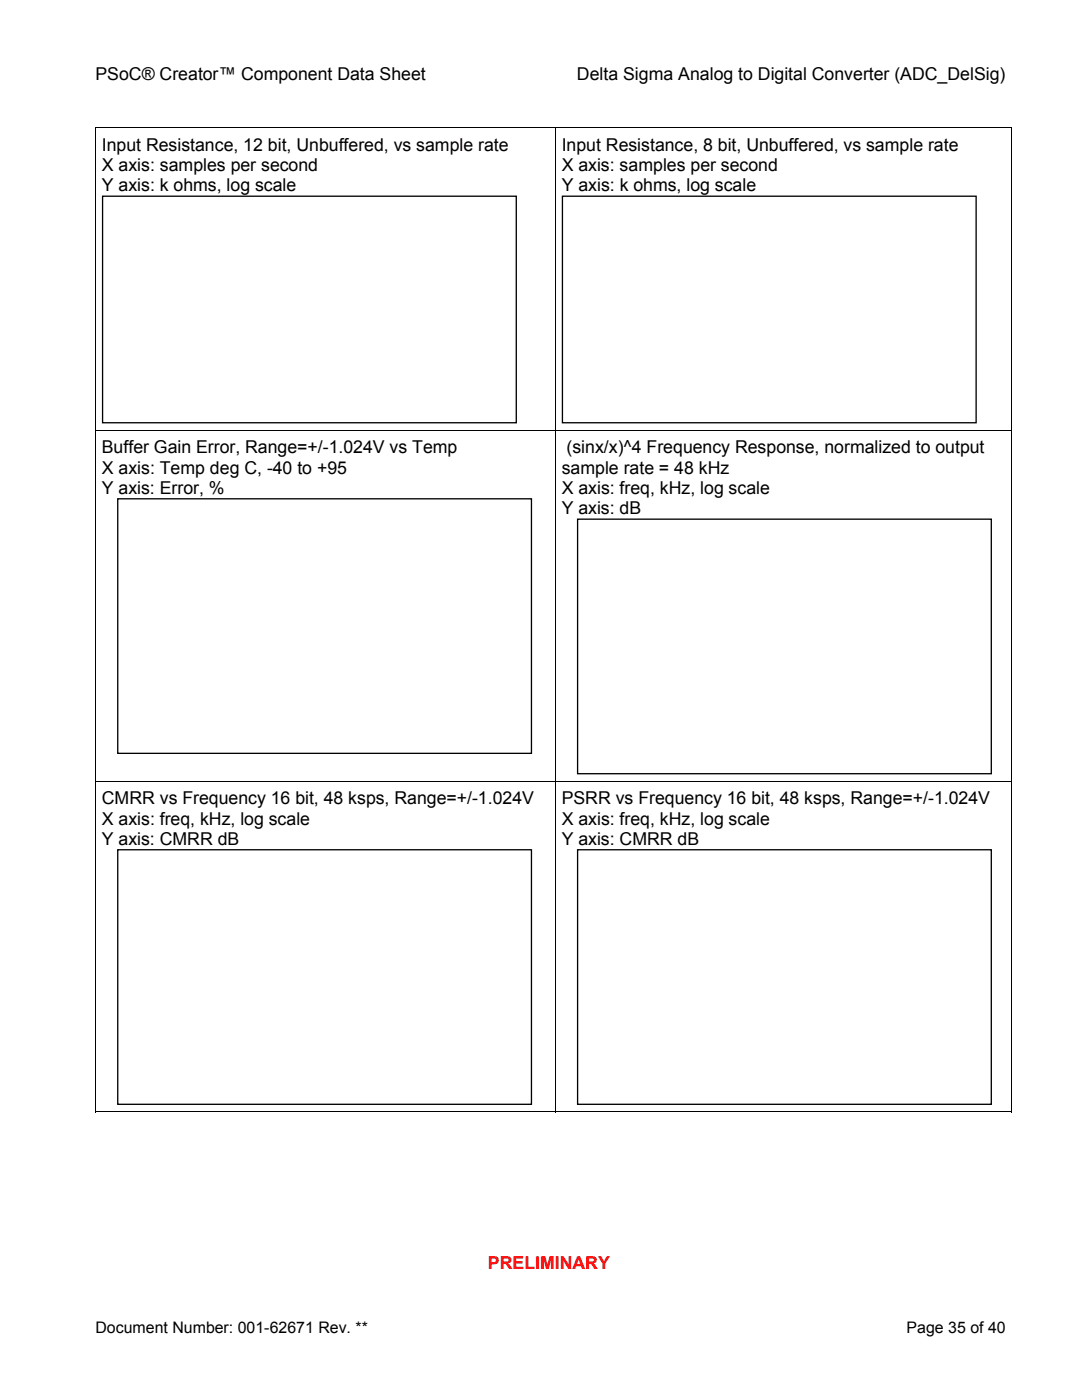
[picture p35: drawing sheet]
<svg xmlns="http://www.w3.org/2000/svg" width="216mm" height="279mm" viewBox="0 0 216 279" stroke-linecap="round" stroke-linejoin="round" font-family="sans-serif">
<defs><g id="words">
<g font-size="3.5">
<text x="19" y="16">PSoC® Creator™ Component Data Sheet</text>
<text x="115.1" y="16">Delta Sigma Analog to Digital Converter (ADC_DelSig)</text>
<text x="20.3" y="30.1">Input Resistance, 12 bit, Unbuffered, vs sample rate</text>
<text x="20.3" y="34.2">X axis: samples per second</text>
<text x="112.1" y="30.1">Input Resistance, 8 bit, Unbuffered, vs sample rate</text>
<text x="112.1" y="34.2">X axis: samples per second</text>
<text x="20.3" y="38.2">Y axis: k ohms, log scale</text>
<text x="112.1" y="38.2">Y axis: k ohms, log scale</text>
<text x="20.3" y="90.5">Buffer Gain Error, Range=+/-1.024V vs Temp</text>
<text x="20.3" y="94.6">X axis: Temp deg C, -40 to +95</text>
<text x="112.1" y="94.6">sample rate = 48 kHz</text>
<text x="113.1" y="90.5">(sinx/x)^4 Frequency Response, normalized to output</text>
<text x="20.3" y="98.6">Y axis: Error, %</text>
<text x="112.1" y="98.6">X axis: freq, kHz, log scale</text>
<text x="112.1" y="102.7">Y axis: dB</text>
<text x="20.3" y="160.5">CMRR vs Frequency 16 bit, 48 ksps, Range=+/-1.024V</text>
<text x="112.1" y="160.5">PSRR vs Frequency 16 bit, 48 ksps, Range=+/-1.024V</text>
<text x="20.3" y="164.6">X axis: freq, kHz, log scale</text>
<text x="112.1" y="164.6">X axis: freq, kHz, log scale</text>
<text x="20.3" y="168.6">Y axis: CMRR dB</text>
<text x="112.1" y="168.6">Y axis: CMRR dB</text>
</g>
<text font-size="3.5" fill="#f00" x="97.4" y="253.3">PRELIMINARY</text>
<g font-size="3.2">
<text x="19" y="266">Document Number: 001-62671 Rev. **</text>
<text x="180.9" y="266">Page 35 of 40</text>
</g>
</g></defs>
<path d="M19 25.4h.1v1.4h-.1zM110.7 25.4h.2v1.4h-.2zM201.8 25.4h.2v1.4h-.2zM201.8 25.4h.2v.2h-.2zM19 85.8h.1v1.4h-.1zM110.7 85.8h.2v1.4h-.2zM201.8 85.8h.2v1.4h-.2zM19 155.8h.1v1.5h-.1zM110.7 155.8h.2v1.5h-.2zM201.8 155.8h.2v1.5h-.2zM201.8 221.8h.2v.2h-.2z" fill="#000"/>
<g fill="none" stroke="#000" stroke-width=".2">
<path d="M19 25.5h91.7M19 26.8v59M110.8 26.8v59M110.9 25.5h90.9M201.9 26.8v59M19 87.2v68.6M19.1 85.9h91.6M110.8 87.2v68.6M110.9 85.9h90.9M201.9 87.2v68.6M19 157.3v64.7M19.1 155.9h91.6"/>
<path d="M110.8 157.3v64.7M110.9 155.9h90.9M201.9 157.3v64.7M19 221.9h91.7M110.9 221.9h90.9"/>
</g>
<path d="M112.2 39.2h82.6v45.2h-82.6z" fill="#fff"/>
<path d="M112.2 39.2h82.6v45.2h-82.6z" fill="none" stroke="#000" stroke-width=".26"/>
<path d="M20.5 39.2h82.5v45.2h-82.5z" fill="#fff"/>
<path d="M20.5 39.2h82.5v45.2h-82.5z" fill="none" stroke="#000" stroke-width=".26"/>
<path d="M115.3 169.6h82.5v50.8h-82.5z" fill="#fff"/>
<path d="M115.3 169.6h82.5v50.8h-82.5z" fill="none" stroke="#000" stroke-width=".26"/>
<path d="M115.3 103.6h82.5v50.8h-82.5z" fill="#fff"/>
<path d="M115.3 103.6h82.5v50.8h-82.5z" fill="none" stroke="#000" stroke-width=".26"/>
<path d="M23.5 169.6h82.5v50.8h-82.5z" fill="#fff"/>
<path d="M23.5 169.6h82.5v50.8h-82.5z" fill="none" stroke="#000" stroke-width=".26"/>
<path d="M23.5 99.5h82.5v50.8h-82.5z" fill="#fff"/>
<path d="M23.5 99.5h82.5v50.8h-82.5z" fill="none" stroke="#000" stroke-width=".26"/>
<use href="#words"/>
</svg>
